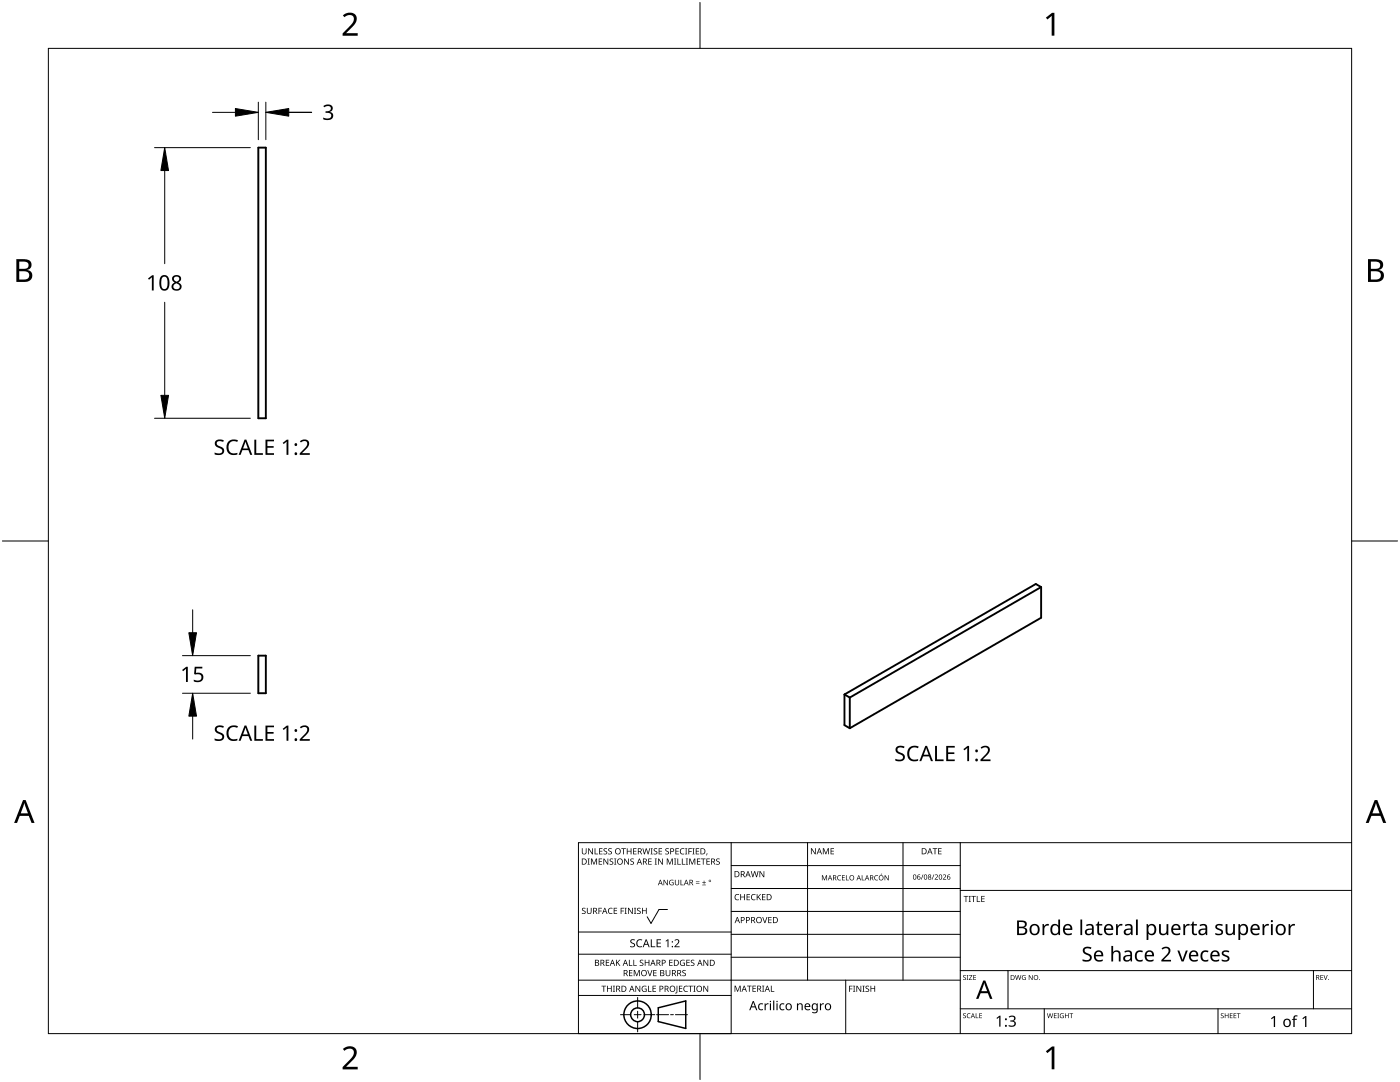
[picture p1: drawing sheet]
<svg xmlns="http://www.w3.org/2000/svg" width="279mm" height="216mm" viewBox="0 0 279 216" stroke-linecap="round" stroke-linejoin="round" font-family="sans-serif">
<path d="M51.6 29.5h1.5v54h-1.5zM207.8 117.1l-1.1-.6-38.2 22.1M207.8 117.1l-38.2 22.1M207.8 117.1v6.2l-38.2 22M51.6 130.8h1.5v7.5h-1.5zM168.5 138.6l1.1 .6M168.5 138.6v6.1l1.1 .6M169.6 139.2v6.1" fill="none" stroke="#000" stroke-width=".38"/>
<path d="M9.7 9.7h260v196.5h-260z" fill="none" stroke="#000" stroke-width=".2"/>
<path d="M139.7 .5v9.2M.5 108h9.2M269.7 108h9.2M139.7 206.2v9.2" fill="none" stroke="#000" stroke-width=".2"/>
<g fill="#000">
<path d="M68.4 3.1a1.64 1.64 0 0 1 2.8 .4 2.52 2.52 0 0 1-1.2 2.2l-.9 .9h2.3v.5h-3v-.4l1.2-1.2a1.95 1.95 0 0 0 .9-2.2 1.23 1.23 0 0 0-1.8 .1zM208.7 3.5l1.3-.9h.4v4.5h-.5v-4l-.9 .8zM68.4 209.3a1.64 1.64 0 0 1 2.8 .4 2.52 2.52 0 0 1-1.2 2.2l-.9 1h2.3v.5h-3v-.5l1.2-1.2a1.95 1.95 0 0 0 .9-2.1 1.23 1.23 0 0 0-1.8 .1zM208.7 209.8l1.3-1h.4v4.6h-.5v-4l-.9 .7z"/>
<path d="M3.3 51.7h1.3a1.28 1.28 0 0 1 1.7 1.3 1.04 1.04 0 0 1-.9 .9 1.23 1.23 0 0 1 1 1.5 1.23 1.23 0 0 1-1.5 .9h-1.6zM3.8 54.1v1.7h1a.86 .86 0 0 0 1-.9 .86 .86 0 0 0-1.1-.8zM3.8 52.2v1.4h.9a.78 .78 0 0 0 1-.7 .78 .78 0 0 0-1.1-.7z"/>
<path d="M273 51.7h1.3a1.28 1.28 0 0 1 1.7 1.3 1.04 1.04 0 0 1-.8 .9 1.23 1.23 0 0 1 1 1.5 1.23 1.23 0 0 1-1.6 .9h-1.6zM273.6 54.1v1.7h.9a.86 .86 0 0 0 1.1-.9 .86 .86 0 0 0-1.1-.8zM273.6 52.2v1.4h.8a.78 .78 0 0 0 1-.7 .78 .78 0 0 0-1.1-.7z"/>
<path d="M4.6 159.6h.5l1.8 4.6h-.6l-.6-1.4h-1.8l-.5 1.4h-.6zM4.8 160.2l-.7 2.1h1.5z"/>
<path d="M274.3 159.6h.6l1.7 4.6h-.6l-.5-1.4h-1.8l-.6 1.4h-.5zM274.6 160.2l-.7 2.1h1.4z"/>
</g>
<g fill="none" stroke="#000" stroke-width=".2">
<path d="M145.9 168.1v38.1h-30.5v-38.1h154.3M145.9 172.7h45.7M145.9 177.3h45.7M161.2 168.1v27.5M180.2 168.1v27.5M191.6 168.1v38.1M191.6 177.7h78.1M115.4 198.6h30.5M115.4 195.6h76.2M115.4 190.4h30.5M115.4 186h30.5M127.3 199v2.1"/>
<path d="M133.2 181.5h-1.7l-1.6 2.8-.7-1.4M145.9 181.9h45.7M145.9 186.4h45.7M145.9 191h45.7M168.8 195.6v10.6M191.6 193.7h78.1M201.2 193.7v7.6M262.1 193.7v7.6M123.8 202.5h2.1M126.6 202.5h1.3M127.3 201.8v1.4M127.3 203.8v2.1"/>
<path d="M128.6 202.5h2.1M131 202.5h2.4M133.8 202.5h.6M134.8 202.5h2.4M191.6 201.3h78.1M208.4 201.3v4.9M243.1 201.3v4.9"/>
</g>
<g fill="#000">
<path d="M116.1 169.3h.2v.8a.32 .32 0 0 0 .3 .3 .32 .32 0 0 0 .3-.3v-.8h.2v.8a.47 .47 0 0 1-.5 .4 .47 .47 0 0 1-.5-.5zM117.3 171.3h.4l-.1 .1v1l.1 .1h-.4l.1-.1v-1zM117.4 169.3h.2l.6 1v-1h.1v1.2h-.1l-.7-1v1h-.1zM117.9 171.3h.3l.3 1 .4-1h.3v1.2h-.2v-1l-.4 1h-.1l-.4-1v1h-.2zM118.7 169.3h.1v1h.6v.2h-.7zM119.5 171.3h.7v.1h-.6v.4h.5v.2h-.5v.4h.6v.1h-.7zM119.6 169.3h.6v.1h-.5v.4h.5v.1h-.5v.4h.5v.2h-.6zM120.5 169.4l.4-.1h.3l-.1 .1a.25 .25 0 0 0-.4-.1 .25 .25 0 0 0 0 .4l.4 .3 .1 .2-.3 .3-.5-.1v-.1h.2a.27 .27 0 0 0 .4-.1 .27 .27 0 0 0-.3-.3l-.2-.2zM120.4 171.3h.2l.7 1-.1-1h.2v1.2h-.2l-.6-1v1h-.2zM121.4 169.4l.5-.1h.2v.1a.25 .25 0 0 0-.4-.1 .25 .25 0 0 0 0 .4l.4 .3v.2l-.2 .3-.5-.1v-.1h.1a.27 .27 0 0 0 .5-.1 .27 .27 0 0 0-.4-.3l-.2-.2zM121.7 171.4l.4-.1 .3 .1-.1 .1a.25 .25 0 0 0-.4-.1 .25 .25 0 0 0 0 .4 .42 .42 0 0 1 .5 .5 .42 .42 0 0 1-.7 .2l-.1-.2 .2 .1a.27 .27 0 0 0 .5-.2 .27 .27 0 0 0-.4-.3l-.2-.2zM122.6 171.3h.4l-.1 .1v1l.1 .1h-.4l.1-.1v-1z"/>
<path d="M124 169.3h.9v.1h-.4v1.1h-.1v-1.1h-.4zM124.6 171.3h.1l.7 1v-1h.1v1.2h-.2l-.6-1v1h-.1zM125.1 169.3h.1v.5h.7v-.5h.1v1.2h-.1v-.6h-.7v.6h-.1zM125.8 171.4l.5-.1 .2 .1v.1a.25 .25 0 0 0-.4-.1 .25 .25 0 0 0 0 .4 .42 .42 0 0 1 .4 .5 .42 .42 0 0 1-.7 .2v-.2l.1 .1a.27 .27 0 0 0 .5-.2 .27 .27 0 0 0-.4-.3l-.2-.2zM126.4 169.3h.6v.1h-.5v.4h.5v.1h-.5v.4h.5v.2h-.6zM128.2 169.3h.2l.2 1 .3-1h.2l.2 1 .3-1h.1l-.3 1.2h-.1l-.3-1.1-.3 1.1h-.2zM129.4 171.3h.7v.1h-.6v.4h.5v.2h-.5v.4h.6v.1h-.7zM129.8 169.3h.5l-.2 .1v1l.2 .1h-.5l.2-.1v-1zM130.7 171.3h.4l-.1 .1v1l.1 .1h-.4l.1-.1v-1zM130.5 169.4l.4-.1h.3l-.1 .1a.25 .25 0 0 0-.4-.1 .25 .25 0 0 0 0 .4l.4 .3 .1 .2-.2 .3-.6-.1v-.1h.2a.27 .27 0 0 0 .4-.1 .27 .27 0 0 0-.3-.3l-.2-.2zM131.4 169.3h.7v.1h-.5v.4h.5v.1h-.5v.4h.5v.2h-.7zM131.3 171.3h.2l.7 1v-1h.1v1.2h-.2l-.6-1v1h-.2z"/>
<path d="M132.4 175.6h.2l.6 .9v-.9h.1v1h-.2l-.6-.9v.9h-.1zM132.8 169.4l.4-.1h.3l-.1 .1a.25 .25 0 0 0-.3-.1 .25 .25 0 0 0 0 .4l.4 .3v.2l-.2 .3-.5-.1v-.1h.1a.27 .27 0 0 0 .5-.1 .27 .27 0 0 0-.4-.3l-.2-.2zM133.1 171.3h.2l.4 1 .4-1h.2v1.2h-.2v-1l-.4 1h-.1l-.4-1v1h-.1zM133.7 175.7l.5-.2 .2 .1v.1a.45 .45 0 0 0-.7 .4 .45 .45 0 0 0 .6 .4v-.3h-.2v-.1h.3v.5a.6 .6 0 0 1-.8-.1 .6 .6 0 0 1 .1-.8zM134.5 171.3h.5l-.2 .1v1l.2 .1h-.5l.2-.1v-1zM135.2 171.3h.1v1.1h.6v.1h-.7zM134.8 169.3h.7v.1h-.6v.4h.5v.1h-.5v.4h.6v.2h-.7zM134.7 175.6h.1v.7a.28 .28 0 0 0 .3 .2 .28 .28 0 0 0 .3-.2v-.7h.1v.7a.42 .42 0 0 1-.4 .4 .42 .42 0 0 1-.4-.4zM135.8 175.6h.2v.9h.4v.1h-.6zM136.1 171.3h.1v1.1h.6v.1h-.7zM135.8 169.4l.4-.1h.4l-.1 .1h-.2a.49 .49 0 0 0-.4 .6 .49 .49 0 0 0 .7 .3 .52 .52 0 0 1-.7 .1 .52 .52 0 0 1-.2-.6zM136.7 169.3h.5l-.2 .1v1l.2 .1h-.5l.2-.1v-1z"/>
<path d="M136.9 171.3h.4l-.1 .1v1l.1 .1h-.4l.1-.1v-1zM137.4 169.3h.7v.1h-.6v.4h.5v.2h-.5v.5h-.1zM137.5 171.3h.3l.3 1 .4-1h.3v1.2h-.2v-1l-.4 1h-.1l-.4-1v1h-.2zM138.2 169.3h.4l-.1 .1v1l.1 .1h-.4l.1-.1v-1zM138.9 176.2h.7v.1h-.7zM138.9 175.9h.7v.1h-.7zM138.9 169.3h.6v.1h-.5v.4h.5v.1h-.5v.4h.5v.2h-.6zM139.1 171.3h.7v.1h-.6v.4h.5v.2h-.5v.4h.6v.1h-.7zM140.1 176.5h.8v.1h-.8zM139.9 171.3h.9v.1h-.4v1.1h-.1v-1.1h-.4zM140.5 175.7h.1v.3h.3v.2h-.3v.3h-.1v-.3h-.4v-.2h.4zM141 170.3h.2l-.3 .4z"/>
<path d="M141 171.3h.7v.1h-.6v.4h.5v.2h-.5v.4h.6v.1h-.7zM143 171.4l.4-.1 .2 .1v.1a.25 .25 0 0 0-.4-.1 .25 .25 0 0 0 0 .4 .42 .42 0 0 1 .5 .5 .42 .42 0 0 1-.7 .2l-.1-.2 .2 .1a.27 .27 0 0 0 .4-.2 .27 .27 0 0 0-.3-.3l-.3-.2zM146.8 178.6l.4-.2 .3 .1v.1a.49 .49 0 0 0-.7 .4 .49 .49 0 0 0 .7 .5 .52 .52 0 0 1-.7 0 .52 .52 0 0 1-.2-.6zM147.7 178.4h.2v.5h.6v-.5h.2v1.2h-.2v-.5h-.6v.5h-.2zM149 178.4h.7v.1h-.5v.4h.4v.2h-.4v.4h.5v.1h-.7zM150 178.6l.5-.2 .3 .1-.1 .1a.49 .49 0 0 0-.7 .4 .49 .49 0 0 0 .8 .5 .52 .52 0 0 1-.7 0 .52 .52 0 0 1-.2-.6zM149.8 173.8h.2l.3 1.1 .2-1.1h.2l.3 1.1 .2-1.1h.2l-.3 1.2h-.2l-.3-1-.3 1h-.1zM151 178.4h.2v.6l.5-.6h.2l-.5 .5 .5 .7h-.2l-.4-.6-.1 .6h-.2zM151.6 173.8h.1l.7 1v-1h.1v1.2h-.1l-.7-1v1h-.1zM152.1 178.4h.7v.1h-.6v.4h.5v.2h-.5v.4h.6v.1h-.7zM161.8 169.3h.2l.7 1v-1h.1v1.2h-.2l-.6-1v1h-.2zM164 174.6h.2l.3 .9 .4-.9h.2v1.1h-.2v-.9l-.4 .9-.4-.9 .1 .9h-.2z"/>
<path d="M164.2 169.3h.2l.4 .9 .4-.9h.2v1.2h-.1v-1.1l-.4 1.1h-.1l-.4-1.1v1.1h-.2zM165.8 169.3h.6v.1h-.5v.4h.5v.1h-.5v.4h.5v.2h-.6zM167.2 174.8l.4-.2 .3 .1-.1 .1a.41 .41 0 0 0-.6 .4 .41 .41 0 0 0 .6 .3 .48 .48 0 0 1-.7 0 .48 .48 0 0 1 .1-.7zM168 174.6h.6v.2h-.4v.3h.4v.1h-.4v.4h.4v.1h-.6zM168.8 174.6h.2v.9h.4v.2h-.6zM172 174.6h.1v.9h.5v.2h-.6zM174.6 174.8l.4-.2 .2 .1v.1a.41 .41 0 0 0-.6 .4 .41 .41 0 0 0 .6 .3 .48 .48 0 0 1-.7 0 .48 .48 0 0 1 .1-.7zM175.9 174.3h.1l-.2 .3zM176.5 174.6h.2l.5 .9v-.9h.2v1.1h-.2l-.5-.9v.9h-.2zM184.2 174.5h.1l-.4 1h-.1zM186.3 174.5h.2l-.4 1h-.2zM186.1 169.3h.9v.1h-.3v1.1h-.2v-1.1h-.4z"/>
<path d="M186.5 174.6a.37 .37 0 0 1 .6 0 .37 .37 0 0 1-.2 .6l-.2 .2h.5v.1h-.7l.3-.4a.27 .27 0 0 0 .3-.3 .27 .27 0 0 0-.4-.2zM187.2 169.3h.7v.1h-.5v.4h.5v.1h-.5v.4h.5v.2h-.7zM188.2 174.6a.37 .37 0 0 1 .6 0 .37 .37 0 0 1-.3 .6l-.2 .2h.5v.1h-.6l.2-.4a.27 .27 0 0 0 .3-.3 .27 .27 0 0 0-.4-.2zM192.3 178.8h.9v.1h-.3v1.1h-.2v-1.1h-.4zM193.3 178.8h.5l-.2 .1v1l.2 .1h-.5l.2-.1v-1zM193.8 178.8h1v.1h-.4v1.1h-.2v-1.1h-.4zM194.9 178.8h.2v1.1h.5v.1h-.7zM195.8 178.8h.7v.1h-.5v.4h.5v.1h-.5v.5h.5v.1h-.7zM116.2 181.3l.4-.2 .3 .1-.1 .1a.25 .25 0 0 0-.4-.1 .25 .25 0 0 0 0 .4l.4 .2 .1 .3-.3 .3-.5-.1v-.1h.2a.27 .27 0 0 0 .4-.1 .27 .27 0 0 0-.3-.3l-.2-.2zM117.1 181.1h.2v.8a.32 .32 0 0 0 .3 .3 .32 .32 0 0 0 .3-.3v-.8h.2v.8a.47 .47 0 0 1-.5 .5 .47 .47 0 0 1-.5-.5zM119.4 181.1h.7v.2h-.5v.4h.5v.1h-.5v.6h-.2zM120 196.7h1v.1h-.4v1.1h-.2v-1.1h-.4z"/>
<path d="M120.9 191.5h.7v.1h-.5v.4h.4v.2h-.4v.4h.5v.1h-.7zM121.5 181.3l.4-.2 .4 .1-.1 .1a.49 .49 0 0 0-.7 .5 .49 .49 0 0 0 .7 .4 .52 .52 0 0 1-.6 .1 .52 .52 0 0 1-.3-.6zM121.1 196.7h.2v.5h.6v-.5h.2v1.2h-.2v-.6h-.6v.6h-.2zM122.3 196.7h.4l-.1 .1v1l.1 .1h-.4l.2-.1v-1zM122.5 181.1h.7v.2h-.6v.4h.5v.1h-.5v.4h.6v.2h-.7zM122.9 191.5h.2v.6l.5-.6h.2l-.5 .5 .5 .7h-.2l-.4-.6-.1 .6h-.2zM123.9 181.1h.6v.2h-.5v.4h.5v.1h-.5v.6h-.1zM124.7 181.1h.4l-.2 .2v.9l.2 .2h-.4l.1-.2v-.9zM125.5 191.5h.2v1.1h.5v.1h-.7zM125.5 193.6h.7v.1h-.5v.4h.5v.1h-.5v.4h.5v.2h-.7zM125.3 181.1h.2l.7 1.1-.1-1.1h.2v1.3h-.2l-.6-1v1h-.2zM126.4 191.5h.2v1.1h.5v.1h-.7z"/>
<path d="M125.9 187.6l.3-.2 .5 .1-.1 .1a.33 .33 0 0 0-.6 .2 .33 .33 0 0 0 .4 .4 .47 .47 0 0 1 .3 .6 .47 .47 0 0 1-.6 .2h-.3v-.2h.2a.35 .35 0 0 0 .6-.2 .35 .35 0 0 0-.5-.4l-.3-.2zM126.5 181.1h.5l-.2 .2v.9l.2 .2h-.5l.2-.2v-.9zM126.5 193.6h.2l.4 1 .4-1h.2v1.2h-.2v-1.1l-.4 1.1h-.1l-.4-1.1v1.1h-.1zM127.2 187.6l.5-.2 .5 .1-.1 .2a.64 .64 0 0 0-.9 .5 .64 .64 0 0 0 .9 .6v.2a.83 .83 0 0 1-1-.3 .83 .83 0 0 1 .1-1.1zM126.8 196.7h.2l.6 1v-1h.2v1.2h-.2l-.7-1 .1 1h-.2zM127.2 181.3l.4-.2 .3 .1-.1 .1a.25 .25 0 0 0-.4-.1 .25 .25 0 0 0 0 .4l.4 .2 .1 .3-.3 .3-.5-.1v-.1h.2a.27 .27 0 0 0 .4-.1 .27 .27 0 0 0-.3-.3l-.2-.2zM127.7 191.6l.5-.1 .2 .1v.1a.25 .25 0 0 0-.4-.1 .25 .25 0 0 0 0 .4l.4 .2v.3l-.2 .2h-.5v-.2l.1 .1a.27 .27 0 0 0 .5-.2 .27 .27 0 0 0-.4-.3l-.2-.2zM128.2 196.8l.6-.1 .2 .1v.1a.5 .5 0 0 0-.8 .4 .5 .5 0 0 0 .7 .5v-.4h-.3v-.1h.4v.6a.66 .66 0 0 1-.8-.2 .66 .66 0 0 1 0-.9zM128.1 181.1h.2v.6h.6v-.6h.2v1.3h-.2v-.6h-.6v.6h-.2zM129.2 193.6h.1l.4 1 .3-1h.2l-.4 1.2h-.2zM129.3 196.7h.2v1.1h.5v.1h-.7zM128.7 191.5h.1v.5h.6v-.5h.2v1.2h-.2v-.5h-.6v.5h-.1z"/>
<path d="M129.9 187.4h.2v1.4h.7v.2h-.9zM130.2 196.7h.7v.1h-.5v.4h.5v.1h-.5v.5h.5v.1h-.7zM130.4 193.6h.6v.1h-.5v.4h.5v.1h-.5v.4h.5v.2h-.6zM131 187.4h.9v.2h-.7v.5h.7v.2h-.7v.5h.7v.2h-.9zM132.8 187.8l.6-.4v1.6h-.2v-1.4l-.3 .3zM132.8 193.6h.2v.7a.32 .32 0 0 0 .3 .4 .32 .32 0 0 0 .3-.4v-.7h.2v.7a.47 .47 0 0 1-.5 .5 .47 .47 0 0 1-.5-.5zM133.5 191.5h.7v.1h-.5v.4h.5v.2h-.5v.4h.5v.1h-.7zM135 196.7h.2v1.3l-.1 .2h-.3l-.1-.1 .3-.2zM134.6 187.6a.55 .55 0 0 1 .9 0 .55 .55 0 0 1-.3 .8l-.4 .4h.8v.2h-1l.5-.7a.4 .4 0 0 0 .3-.6 .4 .4 0 0 0-.7 0zM135.5 196.7h.7v.1h-.5v.4h.4v.1h-.4v.5h.5v.1h-.7zM135.8 191.7l.5-.2 .4 .1-.1 .1a.5 .5 0 0 0-.8 .4 .5 .5 0 0 0 .7 .5v-.4h-.2v-.1h.4v.6a.66 .66 0 0 1-.9-.1 .66 .66 0 0 1 0-.9zM136.2 193.7l.4-.2 .3 .1-.1 .1a.25 .25 0 0 0-.4-.1 .25 .25 0 0 0 0 .4 .42 .42 0 0 1 .5 .6 .42 .42 0 0 1-.7 .2l-.1-.2h.2a.27 .27 0 0 0 .5-.1 .27 .27 0 0 0-.4-.3l-.2-.2z"/>
<path d="M136.5 196.8l.5-.1 .3 .1-.1 .1a.49 .49 0 0 0-.7 .4 .49 .49 0 0 0 .8 .4 .52 .52 0 0 1-.7 .1 .52 .52 0 0 1-.2-.6zM137 191.5h.7v.1h-.6v.4h.5v.2h-.5v.4h.6v.1h-.7zM137.4 196.7h.9v.1h-.4v1.1h-.1v-1.1h-.4zM137.9 191.6l.4-.1 .3 .1-.1 .1a.25 .25 0 0 0-.4-.1 .25 .25 0 0 0 0 .4l.4 .2 .1 .3-.2 .2h-.6v-.2l.2 .1a.27 .27 0 0 0 .5-.2 .27 .27 0 0 0-.4-.3l-.2-.2zM138.4 196.7h.4l-.1 .1v1l.1 .1h-.4l.1-.1v-1zM140.4 196.7h.1l.7 1v-1h.1v1.2h-.1l-.7-1v1h-.1zM140.4 191.5h.2l.6 1v-1h.1v1.2h-.1l-.7-1v1h-.1zM146.6 196.7h.2l.4 1 .4-1h.2v1.2h-.1v-1.1l-.4 1.1h-.2l-.4-1.1v1.1h-.1zM149.1 196.7h.9v.1h-.4v1.1h-.1v-1.1h-.4zM150.2 196.7h.7v.1h-.6v.4h.5v.1h-.5v.5h.6v.1h-.7zM152.1 183h.2l.3 1 .4-1h.2l-.5 1.2h-.1zM152.1 196.7h.4l-.1 .1v1l.1 .1h-.4l.1-.1v-1z"/>
<path d="M153.8 196.7h.2v1.1h.5v.1h-.7zM153.3 183h.7v.1h-.5v.4h.5v.1h-.5v.5h.5v.1h-.7zM169.5 196.7h.6v.1h-.5v.5h.5v.1h-.5v.5h-.1zM170.2 196.7h.5l-.2 .1v1l.2 .1h-.5l.2-.1v-1zM170.9 196.7h.2l.6 1v-1h.2v1.2h-.2l-.6-1v1h-.2zM172.1 196.7h.5l-.2 .1v1l.2 .1h-.5l.2-.1v-1zM172.8 196.8l.4-.1h.2v.2a.25 .25 0 0 0-.4-.1 .25 .25 0 0 0 0 .4l.4 .2 .1 .3-.3 .2h-.5v-.2l.2 .1a.27 .27 0 0 0 .4-.2 .27 .27 0 0 0-.3-.3l-.3-.2zM173.7 196.7h.2v.5h.6v-.5h.2v1.2h-.2v-.6h-.6v.6h-.2zM192.2 194.7l.4-.1h.2l-.1 .1a.24 .24 0 0 0-.3 0 .24 .24 0 0 0-.1 .3 .24 .24 0 0 0 .4 .1l.1 .1-.1 .3h-.4l-.1-.1a.24 .24 0 0 0 .3 .1 .24 .24 0 0 0 .1-.3l-.4-.3zM192.9 194.6h.4l-.1 .1v.7l.1 .1h-.4l.1-.1v-.7zM193.4 194.6h.6l-.5 .8h.6v.1h-.7l.5-.8h-.5zM194.2 194.6h.6v.1h-.4v.3h.4v.1h-.4v.3h.4v.1h-.6z"/>
<path d="M202.6 194.6h.1l.2 .8 .2-.8h.2l.2 .8 .2-.8h.1l-.2 .9h-.2l-.2-.8-.2 .8h-.2zM204.1 194.7l.3-.1h.3l-.1 .1a.4 .4 0 0 0-.6 .4 .4 .4 0 0 0 .6 .3v-.3l-.2-.1h.3v.5a.53 .53 0 0 1-.7-.1 .53 .53 0 0 1 .1-.7zM205.3 194.6h.2l.5 .8v-.8h.1v.9h-.2l-.5-.8v.8h-.1zM208.1 184.4h.3v.4l.4-.4h.5v.3h-.5l-.3 .3-.1 1.6h-.3zM216.2 189.2a1.38 1.38 0 0 1 1.6-.1l-.1 .3-.4-.1a.52 .52 0 0 0-.7 0 .52 .52 0 0 0 0 .7l1 .5 .3 .6a1.19 1.19 0 0 1-1.9 .7v-.4a1.03 1.03 0 0 0 1.5-.2 1.04 1.04 0 0 0-1-.9 .77 .77 0 0 1-.3-1.1zM219.1 183.9h.2v.5h.7v.3h-.7v1.2l.2 .4h.5v.3a.67 .67 0 0 1-1-.7v-1.2h-.3v-.2l.3-.1zM221.8 188.8h.3v1.2a.84 .84 0 0 1 .9-.3 .84 .84 0 0 1 .6 .7v1.5h-.3v-1.4a.59 .59 0 0 0-.7-.6 .59 .59 0 0 0-.5 .8v1.2h-.3zM222.7 184.4h.3l.1 .4 .4-.4h.5v.3h-.5l-.3 .3-.1 1.6h-.4zM226.7 189.9l.5-.2 .5-.1 .4 .1-.1 .3a.8 .8 0 0 0-1.2 .7 .8 .8 0 0 0 1.1 .8h.1v.3l-.5 .1a1.17 1.17 0 0 1-1-.8 1.17 1.17 0 0 1 .2-1.2zM231.3 184.4h.4v1.4a.59 .59 0 0 0 .7 .5 .59 .59 0 0 0 .4-.8v-1.1h.4v2.2h-.3l-.1-.3a.84 .84 0 0 1-.9 .3 .84 .84 0 0 1-.6-.8zM231.8 189.2a.97 .97 0 0 1 1.1-.3 .97 .97 0 0 1 .7 1l-.3 .5-1.1 1.1h1.5v.4h-1.9v-.3l1-1.1a.69 .69 0 0 0 .4-.7 .69 .69 0 0 0-.4-.6l-.8 .3zM235 189.7h.4l.6 1.8 .7-1.8h.3l-.8 2.2h-.4z"/>
<path d="M236.2 184.4h.3v.4l.4-.4h.5v.3h-.5l-.3 .3-.1 1.6h-.3zM238 183.9h.2v.5h.7v.3h-.7v1.2l.2 .4h.5v.3a.67 .67 0 0 1-1-.7v-1.2h-.3v-.2l.3-.1zM239.8 189.9l.5-.2 .5-.1 .4 .1-.1 .3a.8 .8 0 0 0-1.2 .7 .8 .8 0 0 0 1.1 .8h.1v.3l-.5 .1a1.17 1.17 0 0 1-1-.8 1.17 1.17 0 0 1 .2-1.2zM242.7 184.6a1.29 1.29 0 0 1 1.3-.1l-.1 .3-.4-.1a.35 .35 0 0 0-.6 .1 .35 .35 0 0 0 .4 .5l.7 .3 .1 .4a1 1 0 0 1-1.6 .5v-.3l.7 .1 .5-.1v-.4l-.5-.2a.65 .65 0 0 1-.5-1zM244.6 184.4h.4v1.4a.59 .59 0 0 0 .7 .5 .59 .59 0 0 0 .4-.8v-1.1h.4v2.2h-.3l-.1-.3a.84 .84 0 0 1-.9 .3 .84 .84 0 0 1-.6-.8zM243.9 189.9a1.29 1.29 0 0 1 1.4-.1l-.1 .3-.4-.2a.35 .35 0 0 0-.6 .2 .35 .35 0 0 0 .4 .4l.6 .4 .2 .3a1 1 0 0 1-1.6 .6v-.4l.7 .2 .5-.1v-.4l-.5-.2a.65 .65 0 0 1-.6-1zM252 184.4h.3v.4l.4-.4h.5v.3h-.5l-.3 .3-.1 1.6h-.3zM257.2 184.4h.3v.4l.4-.4h.5v.3h-.5l-.3 .3-.1 1.6h-.3zM263.5 194.6h.6v.1h-.5v.3h.4v.1h-.4v.3h.5v.1h-.6zM264.1 194.6h.2l.2 .8 .3-.8h.2l-.4 .9h-.1zM151.5 200.4l.5-.2 .3 .1-.1 .1a.5 .5 0 0 0-.7 .5 .5 .5 0 0 0 .8 .4 .43 .43 0 0 1-.8 .2 .85 .85 0 0 1 0-1.1zM152.6 200.2h.2v.3l.2-.3h.4v.2h-.3l-.2 .2-.1 1h-.2z"/>
<path d="M153.6 200.2h.3v1.4h-.3zM154.3 199.6h.2v2h-.2zM155 200.2h.2v1.4h-.2zM155.7 200.4l.6-.2 .2 .1v.1a.5 .5 0 0 0-.7 .5 .5 .5 0 0 0 .7 .4 .43 .43 0 0 1-.7 .2 .85 .85 0 0 1-.1-1.1zM159 200.2h.2l.1 .2a.52 .52 0 0 1 .5-.2 .52 .52 0 0 1 .4 .5v.9h-.2v-.9a.37 .37 0 0 0-.5-.3 .37 .37 0 0 0-.2 .5v.7h-.3zM163.6 200.2h.2l.1 .3 .2-.3h.3v.2h-.3l-.2 .2v1h-.3zM192.2 202.3l.4-.1h.2l-.1 .1a.24 .24 0 0 0-.3 0 .24 .24 0 0 0-.1 .3 .24 .24 0 0 0 .4 .1l.1 .2-.1 .2-.4 .1-.1-.2a.24 .24 0 0 0 .3 .1 .24 .24 0 0 0 .1-.3l-.4-.2zM193.1 202.3l.6-.1-.3 .1a.4 .4 0 0 0-.3 .5 .4 .4 0 0 0 .5 .2 .46 .46 0 0 1-.6 0 .46 .46 0 0 1 .1-.7zM194.7 202.2h.1v.8h.5v.2h-.6zM195.4 202.2h.6v.1h-.4v.3h.4v.1h-.4v.4h.4v.1h-.6zM198.9 203.1l.6-.4h.2v2.2h-.3v-1.9l-.4 .3zM201.3 202.9a.78 .78 0 0 1 .8-.3 .78 .78 0 0 1 .6 .6l-.1 .3-.4 .2a.62 .62 0 0 1 .5 .8 .62 .62 0 0 1-.8 .4l-.6-.1v-.3l.3 .1a.49 .49 0 0 0 .7 0 .49 .49 0 0 0 0-.7l-.7-.1v-.2a.46 .46 0 0 0 .7 0 .46 .46 0 0 0-.1-.7h-.3l-.5 .2z"/>
<path d="M209 202.2h.1l.2 .8 .2-.8h.1l.3 .8 .2-.8h.1l-.3 1h-.1l-.2-.9-.3 .9h-.1zM210.3 202.2h.6v.1h-.4v.3h.3v.1h-.3v.4h.4v.1h-.6zM211 202.2h.4l-.2 .1v.8l.2 .1h-.4l.1-.1v-.8zM211.6 202.3l.7-.1-.1 .1a.4 .4 0 0 0-.6 .4 .4 .4 0 0 0 .6 .3v-.2l-.2-.2h.3v.5a.53 .53 0 0 1-.7-.1 .53 .53 0 0 1 0-.7zM212.5 202.2h.2v.4h.5v-.4h.1v1h-.1v-.5h-.5v.5h-.2zM213.4 202.2h.8v.1h-.3v.9h-.2v-.9h-.3zM243.7 202.3l.3-.1h.2v.1a.24 .24 0 0 0-.3 0 .24 .24 0 0 0-.1 .3 .24 .24 0 0 0 .3 .1l.1 .2-.1 .2-.4 .1-.1-.2a.24 .24 0 0 0 .4 .1 .24 .24 0 0 0 0-.3l-.3-.2zM244.4 202.2h.2v.4h.5v-.4h.1v1h-.1v-.5h-.5v.5h-.2zM245.4 202.2h.6v.1h-.4v.3h.4v.1h-.4v.4h.4v.1h-.6zM246.2 202.2h.5v.1h-.4v.3h.4v.1h-.4v.4h.4v.1h-.5zM246.8 202.2h.8v.1h-.3v.9h-.2v-.9h-.3zM253.7 203.2l.6-.5h.2v2.2h-.3v-1.9l-.4 .4z"/>
<path d="M258.2 202.7l.3-.1h.5l-.1 .3-.4-.1-.1 .2v.3h.4v.2h-.4v1.4h-.3v-1.4h-.3l.3-.2zM259.9 203.2l.6-.5h.2v2.2h-.2v-1.9l-.5 .4z"/>
<path d="M116.1 171.3h.4a.61 .61 0 0 1 .6 .6 .61 .61 0 0 1-.6 .6h-.4zM116.3 171.4v1h.1a.48 .48 0 0 0 .5-.5 .48 .48 0 0 0-.4-.5z"/>
<path d="M122.7 169.9a.61 .61 0 0 1 1.2 0 .61 .61 0 0 1-1.2 0zM123 169.5a.47 .47 0 0 0-.1 .7 .47 .47 0 0 0 .8 0v-.1a.45 .45 0 0 0-.1-.6 .45 .45 0 0 0-.6 0z"/>
<path d="M123.1 171.9a.61 .61 0 0 1 1.2 0 .61 .61 0 0 1-1.2 0zM123.5 171.5l-.2 .4a.45 .45 0 0 0 .7 .4 .45 .45 0 0 0 0-.8l-.2-.1z"/>
<path d="M127.3 169.3h.3a.35 .35 0 0 1 .5 .2 .35 .35 0 0 1-.3 .4l.4 .6h-.2l-.3-.5h-.3v.5h-.1zM127.4 169.4v.4h.2a.23 .23 0 0 0 .3-.2 .23 .23 0 0 0-.3-.2z"/>
<path d="M127.5 171.3h.2l.4 1.2h-.1l-.2-.4h-.4l-.2 .4h-.1zM127.6 171.5l-.2 .5h.4z"/>
<path d="M128.3 171.3h.3a.35 .35 0 0 1 .5 .2 .35 .35 0 0 1-.3 .5l.4 .5h-.2l-.3-.5h-.2v.5h-.2zM128.5 171.4v.5h.1a.23 .23 0 0 0 .3-.2 .23 .23 0 0 0-.3-.3z"/>
<path d="M131.7 175.5h.1l.5 1.1h-.2l-.1-.3h-.4l-.2 .3h-.1zM131.8 175.7l-.2 .5h.4z"/>
<path d="M133.8 169.3h.6l.1 .2-.1 .4-.5 .1v.5h-.1zM133.9 169.4v.5a.29 .29 0 0 0 .5-.3 .29 .29 0 0 0-.5-.2z"/>
<path d="M136.9 175.5h.1l.4 1.1h-.1l-.1-.3h-.5l-.1 .3h-.1zM137 175.7l-.2 .5h.3z"/>
<path d="M137.6 175.6h.3a.31 .31 0 0 1 .4 .2 .31 .31 0 0 1-.2 .4l.3 .4h-.2l-.2-.4h-.3v.4h-.1zM137.7 175.7v.4h.2a.21 .21 0 0 0 .3-.2 .21 .21 0 0 0-.3-.2z"/>
<path d="M139.8 169.3h.4a.54 .54 0 0 1 .6 .6 .56 .56 0 0 1-.7 .6h-.3zM140 169.4v.9h.1a.48 .48 0 0 0 .5-.4 .48 .48 0 0 0-.4-.5z"/>
<path d="M141.4 175.8a.25 .25 0 0 1 .5 0 .25 .25 0 0 1-.5 0zM141.5 175.8a.15 .15 0 0 0 .3 0 .15 .15 0 0 0-.3 0z"/>
<path d="M141.9 171.3h.4a.35 .35 0 0 1 .4 .2 .35 .35 0 0 1-.2 .5l.3 .5h-.2l-.3-.5h-.2v.5h-.2zM142.1 171.4v.5h.2a.23 .23 0 0 0 .2-.2 .23 .23 0 0 0-.2-.3z"/>
<path d="M146.6 173.8h.4a.61 .61 0 0 1 .6 .6 .61 .61 0 0 1-.7 .6h-.3zM146.8 174v.9h.1a.43 .43 0 0 0 .5-.5 .41 .41 0 0 0-.4-.4z"/>
<path d="M147.8 173.8h.4a.35 .35 0 0 1 .4 .3 .35 .35 0 0 1-.2 .4l.3 .5h-.2l-.3-.5h-.2v.5h-.2zM148 174v.4h.2a.23 .23 0 0 0 .3-.2 .23 .23 0 0 0-.3-.2z"/>
<path d="M149.2 173.8h.1l.5 1.2h-.1l-.2-.3h-.5l-.1 .3h-.2zM149.3 174l-.2 .5h.4z"/>
<path d="M153 178.4h.4a.55 .55 0 0 1 .6 .6 .56 .56 0 0 1-.6 .6h-.4zM153.2 178.5v1h.1a.48 .48 0 0 0 .5-.5 .48 .48 0 0 0-.4-.5z"/>
<path d="M163.4 169.2h.2l.5 1.3h-.2l-.2-.4h-.4l-.2 .4h-.1zM163.5 169.4l-.2 .6h.4z"/>
<path d="M165.6 174.6h.1l.4 1.1h-.1l-.2-.4h-.4l-.1 .4h-.1zM165.6 174.8l-.1 .4h.3z"/>
<path d="M166.2 174.6h.3a.29 .29 0 0 1 .4 .2 .29 .29 0 0 1-.2 .4l.3 .5h-.2l-.2-.5h-.2v.5h-.2zM166.4 174.8v.3h.1a.2 .2 0 0 0 .3-.2 .2 .2 0 0 0-.3-.1z"/>
<path d="M169.4 175.2a.55 .55 0 0 1 1.1 0 .55 .55 0 0 1-1.1 0zM169.7 175.1a.38 .38 0 0 0 .7 0 .38 .38 0 0 0-.7 0z"/>
<path d="M171.3 174.6h.1l.4 1.1h-.1l-.1-.4h-.4l-.1 .4h-.2zM171.4 174.8l-.2 .4h.3z"/>
<path d="M173 174.6h.1l.4 1.1h-.1l-.2-.4h-.4l-.1 .4h-.1zM173 174.8l-.1 .4h.3z"/>
<path d="M173.6 174.6h.3a.29 .29 0 0 1 .4 .2 .29 .29 0 0 1-.2 .4l.3 .5h-.2l-.2-.5h-.2v.5h-.2zM173.8 174.8v.3h.1a.2 .2 0 0 0 .3-.2 .2 .2 0 0 0-.3-.1z"/>
<path d="M175.3 175.2a.51 .51 0 0 1 1 0 .51 .51 0 0 1-1 0zM175.5 175.2a.4 .4 0 0 0 .8 0 .4 .4 0 0 0-.8 0z"/>
<path d="M182.3 174.6h.4l.2 .5a.38 .38 0 0 1-.5 .4 .38 .38 0 0 1-.2-.6zM182.4 174.6l-.1 .2a.38 .38 0 0 0 .3 .6 .41 .41 0 0 0 .2-.5 .41 .41 0 0 0-.4-.3z"/>
<path d="M183.2 174.6l.4-.1-.3 .2-.1 .3a.33 .33 0 0 1 .5 .1 .33 .33 0 0 1-.3 .5 .33 .33 0 0 1-.4-.4zM183.2 175.2a.22 .22 0 0 0 .4 0 .22 .22 0 0 0-.4 0z"/>
<path d="M184 169.3h.3a.61 .61 0 0 1 .6 .6 .61 .61 0 0 1-.6 .6h-.3zM184.1 169.4v.9h.2a.43 .43 0 0 0 .5-.4 .41 .41 0 0 0-.5-.5z"/>
<path d="M184.5 174.6l.1-.1a.51 .51 0 0 1 .4 .5 .51 .51 0 0 1-.4 .5l-.2-.4zM184.6 174.6l-.1 .2a.38 .38 0 0 0 .3 .6 .41 .41 0 0 0 .2-.5 .41 .41 0 0 0-.4-.3z"/>
<path d="M185.3 174.6l.2-.1a.25 .25 0 0 1 .3 .2 .25 .25 0 0 1-.2 .3 .29 .29 0 0 1 .2 .4 .29 .29 0 0 1-.5 0 .29 .29 0 0 1 .1-.4l-.2-.2zM185.3 175.3a.2 .2 0 0 0 .4 0 .2 .2 0 0 0-.4 0zM185.4 174.8a.17 .17 0 0 0 .3 0 .17 .17 0 0 0-.3 0z"/>
<path d="M185.5 169.2h.1l.5 1.3h-.1l-.2-.4h-.5l-.1 .4h-.2zM185.6 169.4l-.2 .6h.4z"/>
<path d="M187.5 174.6l.1-.1a.51 .51 0 0 1 .4 .5 .51 .51 0 0 1-.5 .5l-.1-.4zM187.6 174.6l-.1 .2a.38 .38 0 0 0 .3 .6 .41 .41 0 0 0 .1-.5 .41 .41 0 0 0-.3-.3z"/>
<path d="M189.1 174.6l.5-.1-.4 .2-.1 .3a.33 .33 0 0 1 .5 .1 .33 .33 0 0 1-.2 .5 .33 .33 0 0 1-.4-.4zM189.1 175.2a.25 .25 0 0 0 .5 0 .25 .25 0 0 0-.5 0z"/>
<path d="M118.4 181.1h.3a.35 .35 0 0 1 .4 .3 .35 .35 0 0 1-.2 .4l.3 .6h-.1l-.3-.5h-.3v.5h-.1zM118.5 181.3v.4h.2a.23 .23 0 0 0 .3-.2 .23 .23 0 0 0-.3-.2z"/>
<path d="M118.7 191.5h.4a.31 .31 0 0 1 .4 .2 .31 .31 0 0 1-.2 .4 .33 .33 0 0 1 .3 .4 .33 .33 0 0 1-.4 .2h-.5zM118.9 192.2v.4h.2a.23 .23 0 0 0 .3-.2 .23 .23 0 0 0-.3-.2zM118.9 191.6v.4h.2a.21 .21 0 0 0 .3-.2 .21 .21 0 0 0-.3-.2z"/>
<path d="M119.8 191.5h.4a.35 .35 0 0 1 .4 .3 .35 .35 0 0 1-.2 .4l.3 .5h-.2l-.3-.5h-.2v.5h-.2zM120 191.6v.5h.2a.23 .23 0 0 0 .3-.2 .23 .23 0 0 0-.3-.3z"/>
<path d="M120.6 181.1h.2l.4 1.3h-.1l-.2-.4h-.4l-.2 .4h-.1zM120.7 181.3l-.2 .6h.4z"/>
<path d="M122.2 191.5h.1l.5 1.2h-.2l-.1-.3h-.5l-.2 .3h-.1zM122.2 191.7l-.2 .5h.4z"/>
<path d="M123 196.7h.3a.35 .35 0 0 1 .4 .2 .35 .35 0 0 1-.2 .5l.3 .5h-.1l-.3-.5h-.3v.5h-.1zM123.1 196.8v.5h.2a.23 .23 0 0 0 .3-.3 .23 .23 0 0 0-.3-.2z"/>
<path d="M124.5 193.6h.3a.35 .35 0 0 1 .4 .2 .35 .35 0 0 1-.2 .4l.3 .6h-.1l-.3-.5h-.3v.5h-.1zM124.6 193.7v.4h.2a.23 .23 0 0 0 .3-.2 .23 .23 0 0 0-.3-.2z"/>
<path d="M124 196.7h.4a.54 .54 0 0 1 .6 .6 .56 .56 0 0 1-.6 .6h-.4zM124.2 196.8v1h.2a.48 .48 0 0 0 .5-.5 .48 .48 0 0 0-.5-.5z"/>
<path d="M124.7 191.5h.2l.4 1.2h-.1l-.2-.3h-.4l-.2 .3h-.1zM124.8 191.7l-.2 .5h.4z"/>
<path d="M126 196.7h.2l.4 1.2h-.1l-.2-.4h-.4l-.2 .4h-.1zM126.1 196.8l-.2 .6h.4z"/>
<path d="M127.9 194.2a.61 .61 0 0 1 1.2 0 .61 .61 0 0 1-1.2 0zM128.2 193.8l-.1 .4a.45 .45 0 0 0 .7 .4 .45 .45 0 0 0 0-.8l-.2-.1z"/>
<path d="M128.9 187.4h.1l.7 1.6h-.2l-.2-.5h-.7l-.1 .5h-.2zM129 187.6l-.3 .7h.5z"/>
<path d="M130.2 191.5h.2l.5 1.2h-.2l-.2-.3h-.4l-.2 .3h-.1zM130.3 191.7l-.2 .5h.4z"/>
<path d="M131 191.5h.4a.35 .35 0 0 1 .4 .3 .35 .35 0 0 1-.2 .4l.3 .5h-.2l-.3-.5h-.2v.5h-.2zM131.2 191.6v.5h.2a.23 .23 0 0 0 .2-.2 .23 .23 0 0 0-.3-.3z"/>
<path d="M131.8 193.6h.3a.31 .31 0 0 1 .4 .1 .31 .31 0 0 1-.2 .4 .33 .33 0 0 1 .3 .4 .33 .33 0 0 1-.4 .3h-.4zM131.9 194.2v.4h.3a.23 .23 0 0 0 .2-.2 .23 .23 0 0 0-.3-.2zM131.9 193.7v.4h.2a.21 .21 0 0 0 .3-.2 .21 .21 0 0 0-.3-.2z"/>
<path d="M131.6 196.7h.5l.3 .3-.1 .3-.5 .1v.5h-.2zM131.8 196.8v.5a.29 .29 0 0 0 .4-.2 .29 .29 0 0 0-.4-.3z"/>
<path d="M132.6 196.7h.4a.35 .35 0 0 1 .4 .2 .35 .35 0 0 1-.2 .5l.3 .5h-.2l-.3-.5h-.2v.5h-.2zM132.8 196.8v.5h.2a.23 .23 0 0 0 .3-.3 .23 .23 0 0 0-.3-.2z"/>
<path d="M132.1 191.5h.5l.2 .3-.1 .4-.5 .1v.4h-.1zM132.2 191.6v.5a.29 .29 0 0 0 .5-.2 .29 .29 0 0 0-.5-.3z"/>
<path d="M134.1 193.6h.3a.35 .35 0 0 1 .5 .2 .35 .35 0 0 1-.3 .4l.4 .6h-.2l-.3-.5h-.2v.5h-.2zM134.3 193.7v.4h.1a.23 .23 0 0 0 .3-.2 .23 .23 0 0 0-.3-.2z"/>
<path d="M133.5 197.3a.65 .65 0 0 1 1.3 0 .65 .65 0 0 1-1.3 0zM133.9 196.9a.47 .47 0 0 0-.1 .7 .47 .47 0 0 0 .7 0l.1-.1a.45 .45 0 0 0-.1-.6 .45 .45 0 0 0-.6 0z"/>
<path d="M135.2 193.6h.3a.35 .35 0 0 1 .4 .2 .35 .35 0 0 1-.2 .4l.3 .6h-.1l-.3-.5h-.3v.5h-.1zM135.3 193.7v.4h.2a.23 .23 0 0 0 .3-.2 .23 .23 0 0 0-.3-.2z"/>
<path d="M134.5 191.5h.4a.54 .54 0 0 1 .6 .6 .56 .56 0 0 1-.7 .6h-.3zM134.6 191.6v1h.2a.48 .48 0 0 0 .5-.5 .48 .48 0 0 0-.5-.5z"/>
<path d="M139.6 191.5h.1l.5 1.2h-.1l-.2-.3h-.5l-.1 .3h-.2zM139.7 191.7l-.2 .5h.4z"/>
<path d="M138.9 197.3a.61 .61 0 0 1 1.2 0 .61 .61 0 0 1-1.2 0zM139.3 196.9a.47 .47 0 0 0-.1 .7 .47 .47 0 0 0 .7 0v-.1a.45 .45 0 0 0-.1-.6 .45 .45 0 0 0-.5 0z"/>
<path d="M141.7 191.5h.3a.54 .54 0 0 1 .6 .6 .56 .56 0 0 1-.6 .6h-.3zM141.8 191.6v1h.2a.48 .48 0 0 0 .5-.5 .48 .48 0 0 0-.5-.5z"/>
<path d="M147.1 183h.1l.5 1.2h-.2l-.1-.4h-.5l-.1 .4h-.2zM147.1 183.1l-.1 .6h.3z"/>
<path d="M147.9 183h.6l.1 .3-.1 .3-.5 .1v.5h-.1zM148 183.1v.5a.29 .29 0 0 0 .5-.2 .29 .29 0 0 0-.5-.3z"/>
<path d="M148.5 196.7h.1l.5 1.2h-.2l-.1-.4h-.5l-.2 .4h-.1zM148.5 196.8l-.2 .6h.4z"/>
<path d="M148.9 183h.5l.3 .3-.2 .3-.5 .1v.5h-.1zM149 183.1v.5a.29 .29 0 0 0 .5-.2 .29 .29 0 0 0-.5-.3z"/>
<path d="M149.9 183h.3a.35 .35 0 0 1 .5 .2 .35 .35 0 0 1-.3 .5l.4 .5h-.2l-.3-.5h-.2v.5h-.2zM150.1 183.1v.5h.1a.23 .23 0 0 0 .3-.3 .23 .23 0 0 0-.3-.2z"/>
<path d="M151.1 196.7h.4a.35 .35 0 0 1 .4 .2 .35 .35 0 0 1-.2 .5l.3 .5h-.2l-.3-.5h-.2v.5h-.2zM151.3 196.8v.5h.2a.23 .23 0 0 0 .2-.3 .23 .23 0 0 0-.2-.2z"/>
<path d="M150.8 183.6a.61 .61 0 0 1 1.2 0 .61 .61 0 0 1-1.2 0zM151.2 183.2a.47 .47 0 0 0-.1 .7 .47 .47 0 0 0 .7 0v-.1a.45 .45 0 0 0 0-.6 .45 .45 0 0 0-.6 0z"/>
<path d="M153.1 196.7h.1l.5 1.2h-.2l-.1-.4h-.5l-.2 .4h-.1zM153.1 196.8l-.2 .6h.4z"/>
<path d="M154.3 183h.3a.55 .55 0 0 1 .6 .6 .56 .56 0 0 1-.6 .6h-.3zM154.4 183.1v1h.2a.48 .48 0 0 0 .5-.5 .48 .48 0 0 0-.5-.5z"/>
<path d="M196.2 195.7h.4l1.5 3.6h-.5l-.5-1.1h-1.4l-.4 1.1h-.5zM196.4 196.1l-.5 1.7h1.1z"/>
<path d="M201.7 194.6h.3a.49 .49 0 0 1 .5 .5 .49 .49 0 0 1-.5 .4h-.3zM201.8 194.7v.7h.4l.1-.2v-.3z"/>
<path d="M203 183.7h.8a.77 .77 0 0 1 1 .2 .77 .77 0 0 1-.1 1l-.3 .1a.8 .8 0 0 1 .6 1 .8 .8 0 0 1-1 .6h-1zM203.3 185.2v1.1h.6a.55 .55 0 0 0 .7-.6 .55 .55 0 0 0-.7-.5zM203.3 184v.9h.6a.5 .5 0 0 0 .6-.5 .5 .5 0 0 0-.7-.4z"/>
<path d="M206.2 195.1a.5 .5 0 0 1 1 0 .5 .5 0 0 1-1 0zM206.4 195a.4 .4 0 0 0 .8 0 .4 .4 0 0 0-.8 0z"/>
<path d="M205.7 184.7a1.02 1.02 0 0 1 1.2-.3 1.02 1.02 0 0 1 .6 1.1 1.06 1.06 0 0 1-1.3 1.1 1.06 1.06 0 0 1-.7-1.6zM206.1 184.8l-.3 .7a.69 .69 0 0 0 .8 .8 .69 .69 0 0 0 .5-1 .64 .64 0 0 0-.3-.6 .64 .64 0 0 0-.7 .1z"/>
<path d="M210 184.5l.6-.1 .6 .3v-1.2h.4v3.1h-.3l-.1-.3a.96 .96 0 0 1-1.2 .2 .96 .96 0 0 1-.4-1.3zM210.2 184.8a.96 .96 0 0 0 .4 1.5 .91 .91 0 0 0 .6-.7 .91 .91 0 0 0-.3-.9z"/>
<path d="M212.4 184.7a.94 .94 0 0 1 1.2-.2 .94 .94 0 0 1 .4 1.1h-1.5a.83 .83 0 0 0 .5 .7 .83 .83 0 0 0 .9-.1v.3a1.19 1.19 0 0 1-1.6-.3 1.19 1.19 0 0 1 .1-1.5zM212.7 184.8l-.2 .5h1.1a.54 .54 0 0 0-.3-.6 .54 .54 0 0 0-.6 .1z"/>
<path d="M216.7 184.5a.9 .9 0 0 1 1-.2 .9 .9 0 0 1 .6 .8v1.5h-.3l-.1-.3a.71 .71 0 0 1-1.1 .2 .71 .71 0 0 1 .1-1.1l1-.1a.51 .51 0 0 0-.2-.6 .51 .51 0 0 0-.6 0l-.2 .1zM217 185.7l-.1 .4 .4 .2a.63 .63 0 0 0 .6-.8z"/>
<path d="M218.6 189.9a.94 .94 0 0 1 1.1-.2 .94 .94 0 0 1 .5 1.1h-1.5a.83 .83 0 0 0 .5 .8 .83 .83 0 0 0 .9-.2v.4a1.19 1.19 0 0 1-1.6-.3 1.19 1.19 0 0 1 .1-1.6zM218.9 190.1l-.2 .4h1.1a.54 .54 0 0 0-.3-.5 .54 .54 0 0 0-.6 .1z"/>
<path d="M220.6 184.7a.94 .94 0 0 1 1.1-.2 .94 .94 0 0 1 .5 1.1h-1.5a.83 .83 0 0 0 .5 .7 .83 .83 0 0 0 .9-.1v.3a1.19 1.19 0 0 1-1.6-.3 1.19 1.19 0 0 1 .1-1.5zM220.9 184.8l-.2 .5h1.1a.54 .54 0 0 0-.3-.6 .54 .54 0 0 0-.6 .1z"/>
<path d="M224.4 189.8a.9 .9 0 0 1 .9-.2 .9 .9 0 0 1 .6 .8v1.5h-.2l-.1-.4a.71 .71 0 0 1-1.1 .3 .71 .71 0 0 1 .1-1.1l1-.2a.51 .51 0 0 0-.2-.5 .51 .51 0 0 0-.6 0l-.3 .1zM224.6 191a.48 .48 0 0 0 .3 .7 .48 .48 0 0 0 .6-.5l.1-.4z"/>
<path d="M224.5 184.5a.9 .9 0 0 1 .9-.2 .9 .9 0 0 1 .6 .8v1.5h-.2l-.1-.3a.71 .71 0 0 1-1.1 .2 .71 .71 0 0 1 .1-1.1l1-.1a.51 .51 0 0 0-.2-.6 .51 .51 0 0 0-.6 0l-.3 .1zM224.7 185.7a.48 .48 0 0 0 .3 .7 .48 .48 0 0 0 .6-.4l.1-.5z"/>
<path d="M228.7 189.9a.94 .94 0 0 1 1.2-.2 .94 .94 0 0 1 .4 1.1h-1.5a.83 .83 0 0 0 .5 .8 .83 .83 0 0 0 .9-.2v.4l-.7 .1a1.17 1.17 0 0 1-1-.7 1.17 1.17 0 0 1 .2-1.3zM229 190.1l-.2 .4h1.1a.53 .53 0 0 0-.5-.6z"/>
<path d="M228.8 184.4h.3l.1 .3a.95 .95 0 0 1 1.2-.2 .95 .95 0 0 1 .3 1.2 .9 .9 0 0 1-.6 .9 .9 .9 0 0 1-.9-.3v1.3h-.4zM229.3 184.8l-.1 .4a.7 .7 0 0 0 .1 .9 .7 .7 0 0 0 .9 .1 .87 .87 0 0 0 .2-.9 .87 .87 0 0 0-.8-.6z"/>
<path d="M234 184.7a.94 .94 0 0 1 1.2-.2 .94 .94 0 0 1 .4 1.1h-1.5a.83 .83 0 0 0 .5 .7 .83 .83 0 0 0 .9-.1v.3a1.19 1.19 0 0 1-1.6-.3 1.19 1.19 0 0 1 .1-1.5zM234.3 184.8l-.2 .5h1.1a.54 .54 0 0 0-.3-.6 .54 .54 0 0 0-.6 .1z"/>
<path d="M237.5 189.9a.94 .94 0 0 1 1.2-.2 .94 .94 0 0 1 .4 1.1h-1.5a.83 .83 0 0 0 .5 .8 .83 .83 0 0 0 .9-.2v.4a1.19 1.19 0 0 1-1.5-.3 1.19 1.19 0 0 1 0-1.6zM237.8 190.1l-.1 .4h1.1a.54 .54 0 0 0-.3-.5 .54 .54 0 0 0-.7 .1z"/>
<path d="M239.4 184.5a.9 .9 0 0 1 .9-.2 .9 .9 0 0 1 .6 .8v1.5h-.2l-.1-.3a.71 .71 0 0 1-1.1 .2 .71 .71 0 0 1 .1-1.1l1-.1a.51 .51 0 0 0-.2-.6 .51 .51 0 0 0-.6 0l-.3 .1zM239.6 185.7v.4l.3 .2a.63 .63 0 0 0 .7-.8z"/>
<path d="M241.8 189.9a.94 .94 0 0 1 1.2-.2 .94 .94 0 0 1 .4 1.1h-1.5a.83 .83 0 0 0 .5 .8 .83 .83 0 0 0 .9-.2v.4l-.7 .1a1.17 1.17 0 0 1-1-.7 1.17 1.17 0 0 1 .2-1.3zM242.1 190.1l-.2 .4h1.1a.53 .53 0 0 0-.5-.6z"/>
<path d="M247.1 184.4h.3l.1 .3a.95 .95 0 0 1 1.2-.2 .95 .95 0 0 1 .4 1.2l-.1 .5-.4 .3-.6 .1-.5-.3v1.3h-.4zM247.7 184.8l-.2 .4a.7 .7 0 0 0 .1 .9 .7 .7 0 0 0 .9 .1 .85 .85 0 0 0 .2-1 .85 .85 0 0 0-.9-.5z"/>
<path d="M249.8 184.7a.94 .94 0 0 1 1.2-.2 .94 .94 0 0 1 .4 1.1h-1.5a.83 .83 0 0 0 .5 .7 .83 .83 0 0 0 .9-.1v.3l-.7 .1a1.17 1.17 0 0 1-1-.7 1.17 1.17 0 0 1 .2-1.2zM250.1 184.8l-.2 .5h1.1a.53 .53 0 0 0-.5-.7z"/>
<path d="M254.8 184.7a1.02 1.02 0 0 1 1.2-.3 1.02 1.02 0 0 1 .6 1.1 1.06 1.06 0 0 1-1.3 1.1 1.06 1.06 0 0 1-.7-1.6zM255.2 184.8l-.2 .7a.69 .69 0 0 0 .7 .8 .69 .69 0 0 0 .5-1 .64 .64 0 0 0-.3-.6 .64 .64 0 0 0-.7 .1z"/>
<path d="M262.7 194.6h.2a.28 .28 0 0 1 .4 .1 .28 .28 0 0 1-.2 .4l.3 .4h-.2l-.2-.4h-.2v.4h-.1zM262.8 194.7v.3h.1a.19 .19 0 0 0 .3-.2 .19 .19 0 0 0-.3-.1z"/>
<path d="M150.2 199.7h.2l.7 1.9h-.2l-.2-.6h-.7l-.3 .6h-.2zM150.3 200l-.3 .8h.6z"/>
<path d="M156.7 200.9a.68 .68 0 0 1 1.3 0 .68 .68 0 0 1-1.3 0zM157.2 200.4a.5 .5 0 0 0-.2 .7 .5 .5 0 0 0 .7 .2l.1-.4a.42 .42 0 0 0-.2-.5 .42 .42 0 0 0-.4 0z"/>
<path d="M160.7 200.4a.59 .59 0 0 1 .7-.1 .59 .59 0 0 1 .3 .6h-.9a.52 .52 0 0 0 .3 .5 .52 .52 0 0 0 .6-.1v.2l-.5 .1a.73 .73 0 0 1-.6-.5 .73 .73 0 0 1 .1-.7zM160.9 200.5l-.1 .3h.7l-.2-.4z"/>
<path d="M162.2 200.3l.4-.1 .4 .2v-.2h.2v1.4a.68 .68 0 0 1-1.1 .5v-.2h.7l.2-.5a.62 .62 0 0 1-.9 .1 .62 .62 0 0 1-.1-.9zM162.4 200.4a.51 .51 0 0 0-.2 .7 .51 .51 0 0 0 .6 .3 .52 .52 0 0 0 .2-.7 .52 .52 0 0 0-.6-.3z"/>
<path d="M164.5 200.9a.7 .7 0 0 1 1.4 0 .7 .7 0 0 1-1.4 0zM165 200.4a.49 .49 0 0 0-.1 .8 .49 .49 0 0 0 .7 0v-.3a.42 .42 0 0 0-.1-.5 .42 .42 0 0 0-.5 0z"/>
<path d="M194.1 202.2l.5 1-.3-.3h-.3l-.3 .3zM194.2 202.3l-.2 .4h.3z"/>
<path d="M256.3 203.5a.77 .77 0 0 1 .9-.2 .77 .77 0 0 1 .4 .8 .81 .81 0 0 1-1.1 .8 .81 .81 0 0 1-.3-1.3zM256.6 203.6l-.2 .5a.52 .52 0 0 0 .6 .6 .52 .52 0 0 0 .3-.7 .48 .48 0 0 0-.2-.5 .48 .48 0 0 0-.5 .1z"/>
<circle cx="134.2" cy="188.9" r=".15"/>
<circle cx="134.2" cy="187.9" r=".15"/>
<circle cx="153.8" cy="199.8" r=".14"/>
<circle cx="155.1" cy="199.8" r=".14"/>
<circle cx="207.5" cy="195.5" r=".09"/>
<circle cx="253.8" cy="183.8" r=".22"/>
<circle cx="265.1" cy="195.5" r=".09"/>
<circle cx="200.8" cy="204.7" r=".2"/>
<circle cx="200.8" cy="203.4" r=".2"/>
</g>
<g fill="none" stroke="#000" stroke-width=".3">
<path d="M131.4 201.1l5.5-1.4v5.5l-5.5-1.4z"/>
<circle cx="127.2" cy="202.5" r="2.73"/>
<circle cx="127.2" cy="202.5" r="1.37"/>
</g>
<path d="M215.8 183.5v3.1M226.9 183.5v3.1M253.8 184.4v2.2" fill="none" stroke="#000" stroke-width=".36"/>
<g fill="#000">
<path d="M64.5 21.2a1.09 1.09 0 0 1 1.1-.4 1.09 1.09 0 0 1 .8 .8 .74 .74 0 0 1-.6 .7 .81 .81 0 0 1 .7 .9 .81 .81 0 0 1-.9 .7l-1.1-.1v-.3a1.08 1.08 0 0 0 1.6-.3 .62 .62 0 0 0-.8-.7h-.3v-.3a.7 .7 0 0 0 .7-.1 .7 .7 0 0 0 .3-.7 .89 .89 0 0 0-1.3 0zM29.5 55.6l.9-.7h.3v3.1h-.4v-2.7l-.6 .5zM43 88a1.44 1.44 0 0 1 1.7-.1l-.1 .3-.2-.1a.64 .64 0 0 0-.8-.1 .64 .64 0 0 0-.3 .6l.2 .3a1.25 1.25 0 0 1 1.2 1.2 1.31 1.31 0 0 1-1.9 .6v-.4a1.08 1.08 0 0 0 1.5-.2 1.08 1.08 0 0 0-1-.9 .8 .8 0 0 1-.3-1.2zM45.6 88.1a1.7 1.7 0 0 1 1.9-.2l-.2 .3a1.19 1.19 0 0 0-1.4 .1 1.19 1.19 0 0 0-.2 1.5 1.15 1.15 0 0 0 1.7 .5v.4a1.56 1.56 0 0 1-1.9-.4 1.56 1.56 0 0 1-.1-1.9zM50.8 87.7h.3v2.7h1.4v.4h-1.7zM53 87.7h1.7v.4h-1.3v.9h1.2v.3h-1.2v1.1h1.3v.4h-1.7zM56.4 88.4l.8-.7h.4v3.1h-.4v-2.7l-.6 .5zM59.9 88a1.01 1.01 0 0 1 1.1-.3 1.01 1.01 0 0 1 .7 1l-.3 .6-1.1 1.1h1.5v.4h-2v-.3l1.1-1.2a.72 .72 0 0 0 .4-.6 .72 .72 0 0 0-.4-.7l-.8 .3zM36.3 133.7l.9-.7h.3v3.1h-.4v-2.7l-.6 .5zM38.9 133h1.5v.4h-1.2l-.1 .9a1.02 1.02 0 0 1 1.5 .8 1.02 1.02 0 0 1-1.4 1l-.5-.1v-.4a.88 .88 0 0 0 .9 .2 .88 .88 0 0 0 .6-.8 .85 .85 0 0 0-1.3-.4l-.2-.1zM43 145.1a1.43 1.43 0 0 1 1.7-.2l-.1 .3h-.2a.64 .64 0 0 0-.8-.2 .64 .64 0 0 0-.3 .7l.2 .2 .6 .3a.85 .85 0 0 1 .6 .8 1.24 1.24 0 0 1-1.9 .7v-.4a1.08 1.08 0 0 0 1.5-.2 1.08 1.08 0 0 0-1-.9 .8 .8 0 0 1-.3-1.1zM45.6 145.2a1.7 1.7 0 0 1 1.9-.3l-.2 .3a1.19 1.19 0 0 0-1.4 .2 1.19 1.19 0 0 0-.2 1.4 1.15 1.15 0 0 0 1.7 .6v.3a1.56 1.56 0 0 1-1.9-.3 1.56 1.56 0 0 1-.1-1.9z"/>
<path d="M50.8 144.8h.3v2.7h1.4v.3h-1.7zM53 144.8h1.7v.3h-1.3v1h1.2v.3h-1.2v1.1h1.3v.3h-1.7zM56.4 145.4l.8-.6h.4v3h-.4v-2.6l-.6 .5zM59.9 145.1a1.01 1.01 0 0 1 1.1-.4 1.01 1.01 0 0 1 .7 1l-.3 .6-1.1 1.2h1.5v.3h-2v-.3l1.1-1.1a.72 .72 0 0 0 .4-.7 .72 .72 0 0 0-.4-.6l-.8 .2zM178.9 149.1a1.44 1.44 0 0 1 1.6-.1l-.1 .3-.2-.1a.64 .64 0 0 0-.7-.1 .64 .64 0 0 0-.4 .6l.3 .3a1.25 1.25 0 0 1 1.2 1.3 1.31 1.31 0 0 1-1.9 .5v-.4a1.08 1.08 0 0 0 1.5-.2 1.08 1.08 0 0 0-1.1-.9 .8 .8 0 0 1-.2-1.2zM181.4 149.2a1.7 1.7 0 0 1 1.9-.2l-.1 .3-.8-.2a1.24 1.24 0 0 0-.9 1.7 1.24 1.24 0 0 0 1.7 .7v.3a1.56 1.56 0 0 1-1.9-.4 1.56 1.56 0 0 1-.1-1.9zM186.6 148.8h.4v2.7h1.3v.4h-1.7zM188.8 148.8h1.7v.4h-1.3v.9h1.3v.4h-1.3v1h1.3v.4h-1.7zM192.3 149.5l.8-.7h.3v3.1h-.4l.1-2.7-.6 .5zM195.7 149.2a1.01 1.01 0 0 1 1.2-.4 1.01 1.01 0 0 1 .6 1l-.2 .6-1.2 1.1h1.6v.4h-2v-.3l1.1-1.1a.72 .72 0 0 0 .4-.7 .72 .72 0 0 0-.4-.7l-.9 .3z"/>
<path d="M32.2 55.1a1.05 1.05 0 0 1 1.2 0 1.05 1.05 0 0 1 .4 1.2 1.28 1.28 0 0 1-1.1 1.7 1.37 1.37 0 0 1-.9-1.8l.1-.7zM32.4 55.4a2.23 2.23 0 0 0 .1 2.2 .68 .68 0 0 0 .8-.1 .68 .68 0 0 0 .1-.8 1.17 1.17 0 0 0-.6-1.5z"/>
<path d="M34.5 55.2a.88 .88 0 0 1 1.1-.3 .88 .88 0 0 1 .4 1.1l-.4 .4a.87 .87 0 0 1 .6 1.1 .87 .87 0 0 1-1.2 .5 .82 .82 0 0 1-.8-.7 .82 .82 0 0 1 .7-.9l-.3-.2a.75 .75 0 0 1-.1-1zM34.6 57.2a.6 .6 0 0 0 1.2 0 .6 .6 0 0 0-1.2 0zM34.8 55.7a.5 .5 0 0 0 1 0 .5 .5 0 0 0-1 0z"/>
<path d="M48.8 87.7h.4l1.1 3.1h-.4l-.3-1h-1.2l-.4 1h-.4zM49 88.1l-.5 1.4h1z"/>
<path d="M48.8 144.8h.4l1.1 3h-.4l-.3-.9h-1.2l-.4 .9h-.4zM49 145.2l-.5 1.3h1z"/>
<path d="M184.7 148.8h.3l1.2 3.1h-.4l-.4-1h-1.2l-.3 1h-.4zM184.8 149.2l-.4 1.4h.9z"/>
<circle cx="59.1" cy="90.6" r=".27"/>
<circle cx="59.1" cy="88.7" r=".28"/>
<circle cx="59.1" cy="147.6" r=".28"/>
<circle cx="59.1" cy="145.8" r=".28"/>
<circle cx="194.9" cy="151.7" r=".27"/>
<circle cx="194.9" cy="149.8" r=".28"/>
</g>
<path d="M32.9 34v18.6M47 22.4h-4.6M50 29.5h-19.2M51.6 20.4v7.5M53.1 20.4v7.5M53.1 22.4h9.1M32.9 60.3v18.6M50 83.5h-19.2M36.4 130.8h13.6M38.4 121.7v4.6M50 138.3h-13.6M38.4 142.9v4.6" fill="none" stroke="#000" stroke-width=".2"/>
<path d="M32.9 29.5l.7 4.5h-1.5zM47 21.7l4.6 .7-4.6 .8zM53.1 22.4l4.5-.7v1.5zM32.1 78.9h1.5l-.7 4.6zM37.7 126.3h1.5l-.8 4.5zM38.4 138.3l.8 4.6h-1.5z" fill="#000" stroke="#000" stroke-width=".2"/>
</svg>
